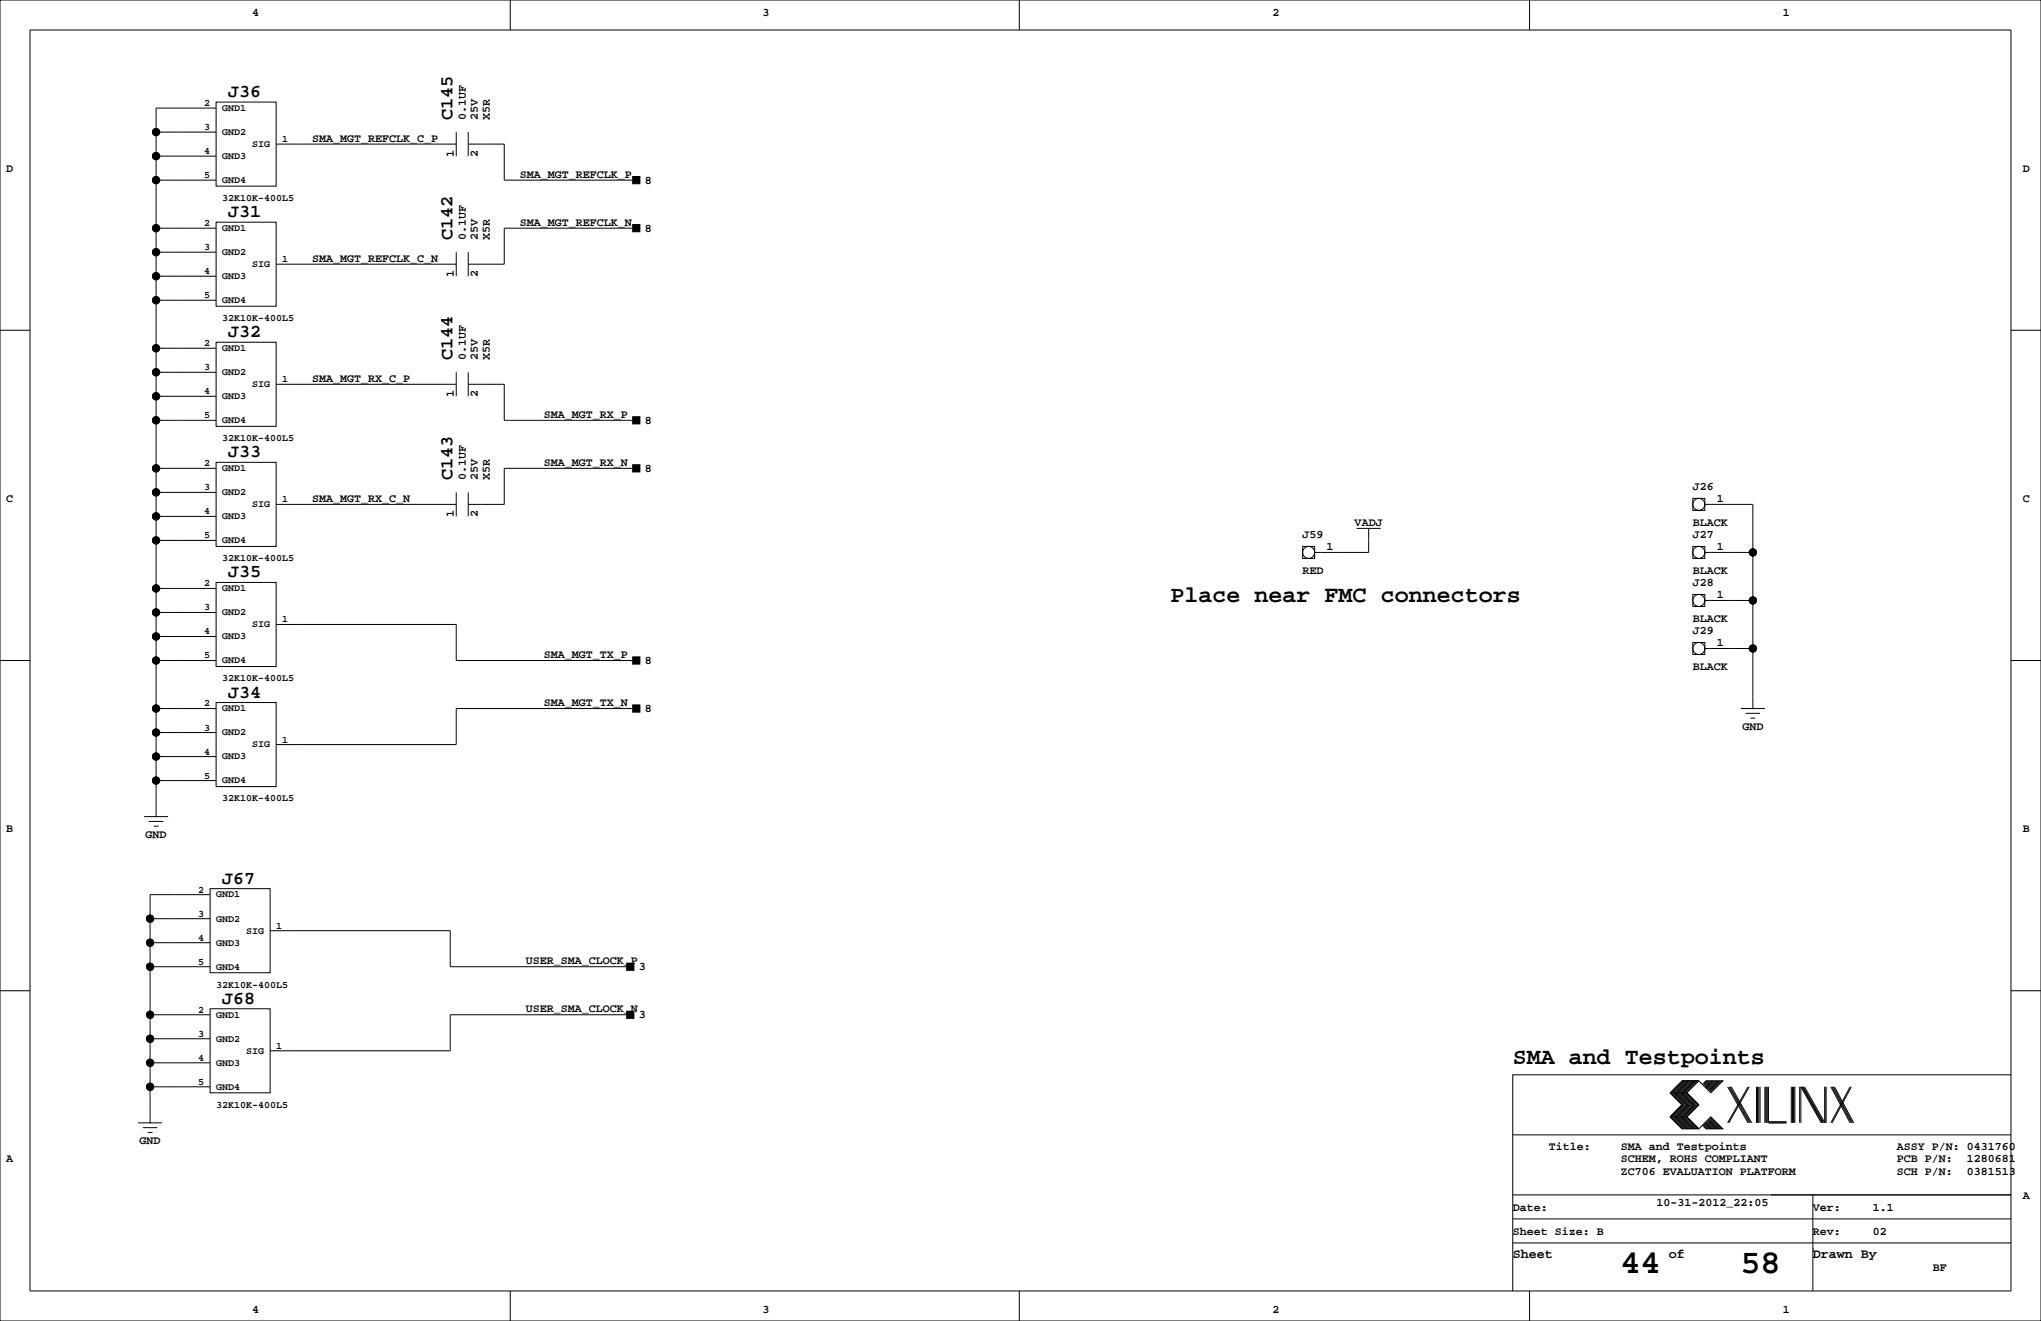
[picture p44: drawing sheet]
<svg xmlns="http://www.w3.org/2000/svg" width="432mm" height="279mm" viewBox="0 0 432 279" stroke-linecap="round" stroke-linejoin="round" font-family="sans-serif">
<defs><g id="words">
<g font-size="7.1">
<text x="342.8" y="269.3">44</text>
<text x="368.2" y="269.3">58</text>
</g>
<g font-size="4.9">
<text x="247.6" y="127.3">Place near FMC connectors</text>
<text x="320" y="225.1">SMA and Testpoints</text>
</g>
<g font-size="3.9">
<text x="48.3" y="20.5">J36</text>
<text x="95.7" y="25.4" transform="rotate(-90 95.7 25.4)">C145</text>
<text x="48.3" y="45.9">J31</text>
<text x="95.7" y="50.8" transform="rotate(-90 95.7 50.8)">C142</text>
<text x="48.3" y="71.3">J32</text>
<text x="95.7" y="76.2" transform="rotate(-90 95.7 76.2)">C144</text>
<text x="48.3" y="96.7">J33</text>
<text x="95.7" y="101.6" transform="rotate(-90 95.7 101.6)">C143</text>
<text x="48.3" y="122.1">J35</text>
<text x="48.3" y="147.5">J34</text>
<text x="47" y="186.9">J67</text>
<text x="47" y="212.3">J68</text>
</g>
<g font-size="2.8">
<text x="320" y="266.1">Sheet</text>
<text x="353.1" y="266.1">of</text>
<text x="383.5" y="266.1">Drawn By</text>
</g>
<g font-size="2.5">
<text x="53.3" y="3.3">4</text>
<text x="161.3" y="3.3">3</text>
<text x="269.2" y="3.3">2</text>
<text x="377.2" y="3.3">1</text>
<text x="66" y="30">SMA_MGT_REFCLK_C_P</text>
<text x="98.6" y="25.4" transform="rotate(-90 98.6 25.4)">0.1UF</text>
<text x="101.1" y="25.4" transform="rotate(-90 101.1 25.4)">25V</text>
<text x="103.6" y="25.4" transform="rotate(-90 103.6 25.4)">X5R</text>
<text x="96" y="33.2" transform="rotate(-90 96 33.2)">1</text>
<text x="101.1" y="33.2" transform="rotate(-90 101.1 33.2)">2</text>
<text x="1.3" y="36.3">D</text>
<text x="110" y="37.6">SMA_MGT_REFCLK_P</text>
<text x="136.4" y="38.9">8</text>
<text x="428" y="36.3">D</text>
<text x="110" y="47.8">SMA_MGT_REFCLK_N</text>
<text x="98.6" y="50.8" transform="rotate(-90 98.6 50.8)">0.1UF</text>
<text x="101.1" y="50.8" transform="rotate(-90 101.1 50.8)">25V</text>
<text x="103.6" y="50.8" transform="rotate(-90 103.6 50.8)">X5R</text>
<text x="136.4" y="49">8</text>
<text x="66" y="55.4">SMA_MGT_REFCLK_C_N</text>
<text x="96" y="58.6" transform="rotate(-90 96 58.6)">1</text>
<text x="101.1" y="58.6" transform="rotate(-90 101.1 58.6)">2</text>
<text x="98.6" y="76.2" transform="rotate(-90 98.6 76.2)">0.1UF</text>
<text x="101.1" y="76.2" transform="rotate(-90 101.1 76.2)">25V</text>
<text x="103.6" y="76.2" transform="rotate(-90 103.6 76.2)">X5R</text>
<text x="66" y="80.8">SMA_MGT_RX_C_P</text>
<text x="96" y="84" transform="rotate(-90 96 84)">1</text>
<text x="101.1" y="84" transform="rotate(-90 101.1 84)">2</text>
<text x="115.1" y="88.4">SMA_MGT_RX_P</text>
<text x="136.4" y="89.7">8</text>
<text x="98.6" y="101.6" transform="rotate(-90 98.6 101.6)">0.1UF</text>
<text x="101.1" y="101.6" transform="rotate(-90 101.1 101.6)">25V</text>
<text x="103.6" y="101.6" transform="rotate(-90 103.6 101.6)">X5R</text>
<text x="115.1" y="98.6">SMA_MGT_RX_N</text>
<text x="136.4" y="99.8">8</text>
<text x="1.3" y="106.2">C</text>
<text x="66" y="106.2">SMA_MGT_RX_C_N</text>
<text x="358.1" y="103.6">J26</text>
<text x="363.2" y="106.2">1</text>
<text x="428" y="106.2">C</text>
<text x="96" y="109.4" transform="rotate(-90 96 109.4)">1</text>
<text x="101.1" y="109.4" transform="rotate(-90 101.1 109.4)">2</text>
<text x="275.6" y="113.8">J59</text>
<text x="286.6" y="111.3">VADJ</text>
<text x="358.1" y="111.3">BLACK</text>
<text x="358.1" y="113.8">J27</text>
<text x="280.7" y="116.3">1</text>
<text x="363.2" y="116.3">1</text>
<text x="275.6" y="121.4">RED</text>
<text x="358.1" y="121.4">BLACK</text>
<text x="358.1" y="124">J28</text>
<text x="358.1" y="131.6">BLACK</text>
<text x="363.2" y="126.5">1</text>
<text x="358.1" y="134.1">J29</text>
<text x="363.2" y="136.7">1</text>
<text x="115.1" y="139.2">SMA_MGT_TX_P</text>
<text x="136.4" y="140.5">8</text>
<text x="358.1" y="141.7">BLACK</text>
<text x="115.1" y="149.4">SMA_MGT_TX_N</text>
<text x="136.4" y="150.6">8</text>
<text x="368.6" y="154.4">GND</text>
<text x="1.3" y="176">B</text>
<text x="30.8" y="177.3">GND</text>
<text x="428" y="176">B</text>
<text x="111.3" y="204">USER_SMA_CLOCK_P</text>
<text x="135.1" y="205.2">3</text>
<text x="111.3" y="214.1">USER_SMA_CLOCK_N</text>
<text x="135.1" y="215.4">3</text>
<text x="1.3" y="245.9">A</text>
<text x="29.5" y="242.1">GND</text>
<text x="327.7" y="243.3">Title:</text>
<text x="342.9" y="245.9">SCHEM, ROHS COMPLIANT</text>
<text x="342.9" y="243.3">SMA and Testpoints</text>
<text x="401.3" y="243.3">ASSY P/N: 0431760</text>
<text x="401.3" y="245.9">PCB P/N:</text>
<text x="416.1" y="245.9">1280681</text>
<text x="342.9" y="248.4">ZC706 EVALUATION PLATFORM</text>
<text x="401.3" y="248.4">SCH P/N:</text>
<text x="416.1" y="248.4">0381513</text>
<text x="320" y="256">Date:</text>
<text x="350.4" y="255">10-31-2012_22:05</text>
<text x="383.5" y="256">Ver:</text>
<text x="396.2" y="256">1.1</text>
<text x="428" y="253.5">A</text>
<text x="320" y="261.1">Sheet Size: B</text>
<text x="383.5" y="261.1">Rev:</text>
<text x="396.2" y="261.1">02</text>
<text x="408.9" y="268.7">BF</text>
<text x="53.3" y="277.6">4</text>
<text x="161.3" y="277.6">3</text>
<text x="269.2" y="277.6">2</text>
<text x="377.2" y="277.6">1</text>
</g>
<g font-size="2.1">
<text x="43.2" y="22.4">2</text>
<text x="47" y="23.5">GND1</text>
<text x="43.2" y="27.5">3</text>
<text x="47" y="28.5">GND2</text>
<text x="43.2" y="32.6">4</text>
<text x="47" y="33.6">GND3</text>
<text x="53.3" y="31.1">SIG</text>
<text x="59.7" y="30">1</text>
<text x="43.2" y="37.7">5</text>
<text x="47" y="38.7">GND4</text>
<text x="43.2" y="47.8">2</text>
<text x="47" y="42.5">32K10K-400L5</text>
<text x="43.2" y="52.9">3</text>
<text x="47" y="48.9">GND1</text>
<text x="47" y="53.9">GND2</text>
<text x="43.2" y="58">4</text>
<text x="47" y="59">GND3</text>
<text x="53.3" y="56.5">SIG</text>
<text x="59.7" y="55.4">1</text>
<text x="43.2" y="63.1">5</text>
<text x="47" y="64.1">GND4</text>
<text x="47" y="67.9">32K10K-400L5</text>
<text x="43.2" y="73.2">2</text>
<text x="47" y="74.3">GND1</text>
<text x="43.2" y="83.4">4</text>
<text x="43.2" y="78.3">3</text>
<text x="47" y="79.3">GND2</text>
<text x="53.3" y="81.9">SIG</text>
<text x="59.7" y="80.8">1</text>
<text x="43.2" y="88.5">5</text>
<text x="47" y="89.5">GND4</text>
<text x="47" y="84.4">GND3</text>
<text x="47" y="93.3">32K10K-400L5</text>
<text x="43.2" y="98.6">2</text>
<text x="47" y="99.7">GND1</text>
<text x="43.2" y="103.7">3</text>
<text x="47" y="104.7">GND2</text>
<text x="53.3" y="107.3">SIG</text>
<text x="59.7" y="106.2">1</text>
<text x="43.2" y="108.8">4</text>
<text x="43.2" y="113.9">5</text>
<text x="47" y="109.8">GND3</text>
<text x="47" y="114.9">GND4</text>
<text x="47" y="118.7">32K10K-400L5</text>
<text x="43.2" y="124">2</text>
<text x="47" y="125.1">GND1</text>
<text x="43.2" y="129.1">3</text>
<text x="47" y="130.1">GND2</text>
<text x="59.7" y="131.6">1</text>
<text x="43.2" y="134.2">4</text>
<text x="47" y="135.2">GND3</text>
<text x="53.3" y="132.7">SIG</text>
<text x="43.2" y="139.3">5</text>
<text x="47" y="140.3">GND4</text>
<text x="43.2" y="149.4">2</text>
<text x="47" y="144.1">32K10K-400L5</text>
<text x="43.2" y="154.5">3</text>
<text x="47" y="150.5">GND1</text>
<text x="47" y="155.5">GND2</text>
<text x="43.2" y="159.6">4</text>
<text x="47" y="160.6">GND3</text>
<text x="53.3" y="158.1">SIG</text>
<text x="59.7" y="157">1</text>
<text x="43.2" y="164.7">5</text>
<text x="47" y="165.7">GND4</text>
<text x="47" y="169.5">32K10K-400L5</text>
<text x="41.9" y="188.8">2</text>
<text x="45.7" y="189.8">GND1</text>
<text x="41.9" y="193.9">3</text>
<text x="45.7" y="194.9">GND2</text>
<text x="52.1" y="197.4">SIG</text>
<text x="58.4" y="196.4">1</text>
<text x="41.9" y="199">4</text>
<text x="45.7" y="200">GND3</text>
<text x="41.9" y="204">5</text>
<text x="45.7" y="205.1">GND4</text>
<text x="45.7" y="208.9">32K10K-400L5</text>
<text x="41.9" y="214.2">2</text>
<text x="45.7" y="215.2">GND1</text>
<text x="41.9" y="219.3">3</text>
<text x="45.7" y="220.3">GND2</text>
<text x="58.4" y="221.8">1</text>
<text x="41.9" y="224.4">4</text>
<text x="45.7" y="225.4">GND3</text>
<text x="52.1" y="222.8">SIG</text>
<text x="41.9" y="229.4">5</text>
<text x="45.7" y="230.5">GND4</text>
<text x="45.7" y="234.3">32K10K-400L5</text>
</g>
</g></defs>
<g fill="none" stroke="#000" stroke-width=".21">
<path d="M0 0h431.8v279.4h-431.8zM6.3 6.4h419.1v266.6h-419.1zM107.9 0v6.4M215.6 0v6.4M323.6 0v6.4M33 27.9h12.7M33 33h12.7M33 38.1h12.7M45.7 21.6h12.7v17.8h-12.7zM45.7 22.9h-12.7v149.8M58.4 30.5h38.1M96.5 27.9v5.1"/>
<path d="M99.1 30.5h7.6v7.6h27.9M99.1 27.9v5.1M33 58.4h12.7M33 53.3h12.7M33 48.3h12.7M45.7 47h12.7v17.8h-12.7zM58.4 55.9h38.1M96.5 53.3v5.1M99.1 53.3v5.1M134.6 48.3h-27.9v7.6h-7.6M0 69.8h6.3M33 78.7h12.7"/>
<path d="M33 73.7h12.7M33 63.5h12.7M45.7 72.4h12.7v17.8h-12.7zM96.5 78.7v5.1M99.1 78.7v5.1M425.4 69.8h6.4M33 99.1h12.7M33 88.9h12.7M33 83.8h12.7M45.7 97.8h12.7v17.8h-12.7zM58.4 81.3h38.1M99.1 81.3h7.6v7.6h27.9"/>
<path d="M134.6 99.1h-27.9v7.6h-7.6M33 104.1h12.7M33 109.2h12.7M33 114.3h12.7M58.4 106.7h38.1M96.5 104.1v5.1M99.1 104.1v5.1M275.6 115.6h2.5v2.5h-2.5zM287 111.8h5.1M289.6 111.8h.1M289.6 111.8v5h-11.5M358.1 115.6h2.6v2.5h-2.6z"/>
<path d="M358.1 105.4h2.6v2.5h-2.6zM360.7 106.7h10.1v43.2M360.7 116.8h10.1M0 139.7h6.3M33 139.7h12.7M33 134.6h12.7M33 129.5h12.7M33 124.5h12.7M45.7 123.2h12.7v17.8h-12.7zM58.4 132.1h38.1v7.6h38.1M358.1 125.7h2.6v2.6h-2.6zM358.1 135.9h2.6v2.5h-2.6z"/>
<path d="M360.7 127h10.1M360.7 137.2h10.1M425.4 139.7h6.4M33 149.9h12.7M33 154.9h12.7M45.7 148.6h12.7v17.8h-12.7zM134.6 149.9h-38.1v7.6h-38.1M368.3 149.9h5.1M369.3 150.9h3.1M370.3 151.9h1M370.8 149.9h.1M30.5 172.7h5.1"/>
<path d="M31.5 173.7h3M32.5 174.8h1M33 172.7h.1M33 160h12.7M33 165.1h12.7M31.7 199.4h12.7M31.7 194.3h12.7M44.4 188h12.7v17.7h-12.7zM44.4 189.2h-12.7v48.3M57.1 196.8h38.1v7.7h38.1M0 209.5h6.3M31.7 204.5h12.7"/>
<path d="M31.7 214.6h12.7M31.7 219.7h12.7M44.4 213.4h12.7v17.7h-12.7zM133.3 214.6h-38.1v7.6h-38.1M425.4 209.5h6.4M29.2 237.5h5.1M30.2 238.5h3.1M31.2 239.5h1.1M31.7 237.5h.1M31.7 229.9h12.7M31.7 224.8h12.7M353.3 236.2l2.6 2.6h3.5"/>
<path d="M353.3 231.1l2.6 2.6-2.6 2.5M353.3 236.2h3.6M353.3 231.1h3.6M356.1 228.6l-2.5 2.5 2.5 2.6-2.5 2.5 2.5 2.6M356.4 228.6l-2.6 2.5 2.6 2.6-2.6 2.5 2.6 2.6M356.6 228.6l-2.5 2.5 2.5 2.6-2.5 2.5 2.5 2.6M356.9 228.6l-2.6 2.5 2.6 2.6-2.6 2.5 2.6 2.6M356.9 231.1l2.5 2.6-2.5 2.5M356.9 236.2l2.5 2.6M357.1 228.6l-2.5 2.5 2.5 2.6-2.5 2.5 2.5 2.6M357.4 228.6l-2.6 2.5 2.6 2.6-2.6 2.5 2.6 2.6M357.6 228.6l-2.5 2.5 2.5 2.6-2.5 2.5 2.5 2.6"/>
<path d="M357.9 228.6l-2.6 2.5 2.6 2.6-2.6 2.5 2.6 2.6M358.1 228.6l-2.5 2.5 2.5 2.6-2.5 2.5 2.5 2.6M358.4 228.6l-2.5 2.5 2.5 2.6-2.5 2.5 2.5 2.6M358.6 228.6l-2.5 2.5 2.5 2.6-2.5 2.5 2.5 2.6M358.9 228.6l-2.5 2.5 2.5 2.6-2.5 2.5 2.5 2.6M359.2 228.6l-2.6 2.5 2.6 2.6-2.6 2.5 2.6 2.6M359.4 228.6l2.5 2.5 2.6-2.5h-3.6l-.7 .8M359.4 228.6h-3.5l-2.6 2.5M359.4 228.6l-2.5 2.5M360.2 238l.7 .8h3.6l-2.6-2.6-2.5 2.6M360.4 237.7l1 1.1M360.4 238l.8 .8"/>
<path d="M360.7 237.5l1.2 1.3M360.7 237.7l1 1.1M360.9 237.2l1.6 1.6M360.9 237.5l1.3 1.3M361.2 237l1.8 1.8M361.2 237.2l1.5 1.6M361.2 228.6l-.8 .8M361.4 236.7l2.1 2.1M361.4 237l1.8 1.8M361.4 228.6l-1 1M361.7 236.5l2.3 2.3M361.7 236.7l2 2.1"/>
<path d="M361.7 228.6l-1 1M361.9 236.5l2.3 2.3M361.9 228.6l-1.2 1.3M362.2 228.6l-1.3 1.3M362.5 228.6l-1.6 1.5M362.7 228.6l-1.5 1.5M363 228.6l-1.8 1.8M363.2 228.6l-1.8 1.8M363.5 228.6l-2.1 2M363.7 228.6l-2 2M364 228.6l-2.3 2.3M364.2 228.6l-2.3 2.3"/>
<path d="M365.5 229.9l4.3 7.6M365.8 229.9l4.3 7.6M366 229.9l4.3 7.6M366.3 229.9l4.3 7.6M369.8 229.9l-4.3 7.6M370.1 229.9l-4.3 7.6M371.6 229.9v7.6M371.9 229.9v7.6M372.1 229.9v7.6M372.4 229.9v7.6M373.4 229.9v7.6M373.6 229.9v7.6"/>
<path d="M373.9 229.9v7.6M374.1 229.9v7.6h3.9M374.1 237.2h3.9M379 229.9v7.6M379.2 229.9v7.6M379.5 229.9v7.6M379.7 229.9v7.6M380.7 229.9v7.6M381 237.5v-7.6l4.3 7.6M381.3 229.9l4.3 7.6M381.5 229.9l4.3 7.6M381.8 229.9l4.3 7.6v-7.6"/>
<path d="M386.3 229.9v7.6M387.3 229.9l4.1 7.6M387.6 229.9l4.1 7.6M387.9 229.9l4 7.6M388.1 229.9l4.1 7.6M391.4 229.9l-4.1 7.6M391.7 229.9l-4.1 7.6M425.4 227.3h-105.4v35.6M320 257.8h105.4M320 252.7h105.4M320 240h105.4M383.5 252.7v20.3"/>
<path d="M107.9 273v6.4M215.6 273v6.4M320 262.9v10.1M320 262.9h105.4M323.6 273v6.4M383.5 264.2h.1"/>
<circle cx="33" cy="27.9" r=".76"/>
<circle cx="33" cy="33" r=".76"/>
<circle cx="33" cy="38.1" r=".76"/>
<circle cx="33" cy="53.3" r=".76"/>
<circle cx="33" cy="48.3" r=".76"/>
<circle cx="33" cy="58.4" r=".76"/>
<circle cx="33" cy="78.7" r=".76"/>
<circle cx="33" cy="73.7" r=".76"/>
<circle cx="33" cy="63.5" r=".76"/>
<circle cx="33" cy="83.8" r=".76"/>
<circle cx="33" cy="99.1" r=".76"/>
<circle cx="33" cy="88.9" r=".76"/>
<circle cx="33" cy="109.2" r=".76"/>
<circle cx="33" cy="114.3" r=".76"/>
<circle cx="33" cy="104.1" r=".76"/>
<circle cx="276.9" cy="116.8" r="1.27"/>
<circle cx="359.4" cy="106.7" r="1.27"/>
<circle cx="359.4" cy="116.8" r="1.27"/>
<circle cx="370.8" cy="116.8" r=".76"/>
<circle cx="33" cy="134.6" r=".76"/>
<circle cx="33" cy="139.7" r=".76"/>
<circle cx="33" cy="129.5" r=".76"/>
<circle cx="33" cy="124.5" r=".76"/>
<circle cx="359.4" cy="127" r="1.27"/>
<circle cx="359.4" cy="137.2" r="1.27"/>
<circle cx="370.8" cy="127" r=".76"/>
<circle cx="370.8" cy="137.2" r=".76"/>
<circle cx="33" cy="154.9" r=".76"/>
<circle cx="33" cy="149.9" r=".76"/>
<circle cx="33" cy="160" r=".76"/>
<circle cx="33" cy="165.1" r=".76"/>
<circle cx="31.8" cy="194.3" r=".76"/>
<circle cx="31.8" cy="199.4" r=".76"/>
<circle cx="31.8" cy="219.7" r=".76"/>
<circle cx="31.8" cy="204.5" r=".76"/>
<circle cx="31.8" cy="214.6" r=".76"/>
<circle cx="31.8" cy="224.8" r=".76"/>
<circle cx="31.8" cy="229.9" r=".76"/>
</g>
<g fill="#000" stroke="#000" stroke-width=".21">
<path d="M133.9 37.3h1.5v1.6h-1.5z" fill-rule="evenodd"/>
<path d="M133.9 47.5h1.5v1.5h-1.5z" fill-rule="evenodd"/>
<path d="M133.9 98.3h1.5v1.5h-1.5z" fill-rule="evenodd"/>
<path d="M133.9 88.1h1.5v1.6h-1.5z" fill-rule="evenodd"/>
<path d="M133.9 138.9h1.5v1.6h-1.5z" fill-rule="evenodd"/>
<path d="M133.9 149.1h1.5v1.5h-1.5z" fill-rule="evenodd"/>
<path d="M132.6 203.7h1.5v1.5h-1.5z" fill-rule="evenodd"/>
<path d="M132.6 213.9h1.5v1.5h-1.5z" fill-rule="evenodd"/>
<circle cx="33" cy="27.9" r=".76"/>
<circle cx="33" cy="33" r=".76"/>
<circle cx="33" cy="38.1" r=".76"/>
<circle cx="33" cy="53.3" r=".76"/>
<circle cx="33" cy="48.3" r=".76"/>
<circle cx="33" cy="58.4" r=".76"/>
<circle cx="33" cy="78.7" r=".76"/>
<circle cx="33" cy="73.7" r=".76"/>
<circle cx="33" cy="63.5" r=".76"/>
<circle cx="33" cy="83.8" r=".76"/>
<circle cx="33" cy="99.1" r=".76"/>
<circle cx="33" cy="88.9" r=".76"/>
<circle cx="33" cy="109.2" r=".76"/>
<circle cx="33" cy="114.3" r=".76"/>
<circle cx="33" cy="104.1" r=".76"/>
<circle cx="370.8" cy="116.8" r=".76"/>
<circle cx="33" cy="134.6" r=".76"/>
<circle cx="33" cy="139.7" r=".76"/>
<circle cx="33" cy="129.5" r=".76"/>
<circle cx="33" cy="124.5" r=".76"/>
<circle cx="370.8" cy="127" r=".76"/>
<circle cx="370.8" cy="137.2" r=".76"/>
<circle cx="33" cy="154.9" r=".76"/>
<circle cx="33" cy="149.9" r=".76"/>
<circle cx="33" cy="160" r=".76"/>
<circle cx="33" cy="165.1" r=".76"/>
<circle cx="31.8" cy="194.3" r=".76"/>
<circle cx="31.8" cy="199.4" r=".76"/>
<circle cx="31.8" cy="219.7" r=".76"/>
<circle cx="31.8" cy="204.5" r=".76"/>
<circle cx="31.8" cy="214.6" r=".76"/>
<circle cx="31.8" cy="224.8" r=".76"/>
<circle cx="31.8" cy="229.9" r=".76"/>
</g>
<use href="#words"/>
</svg>
